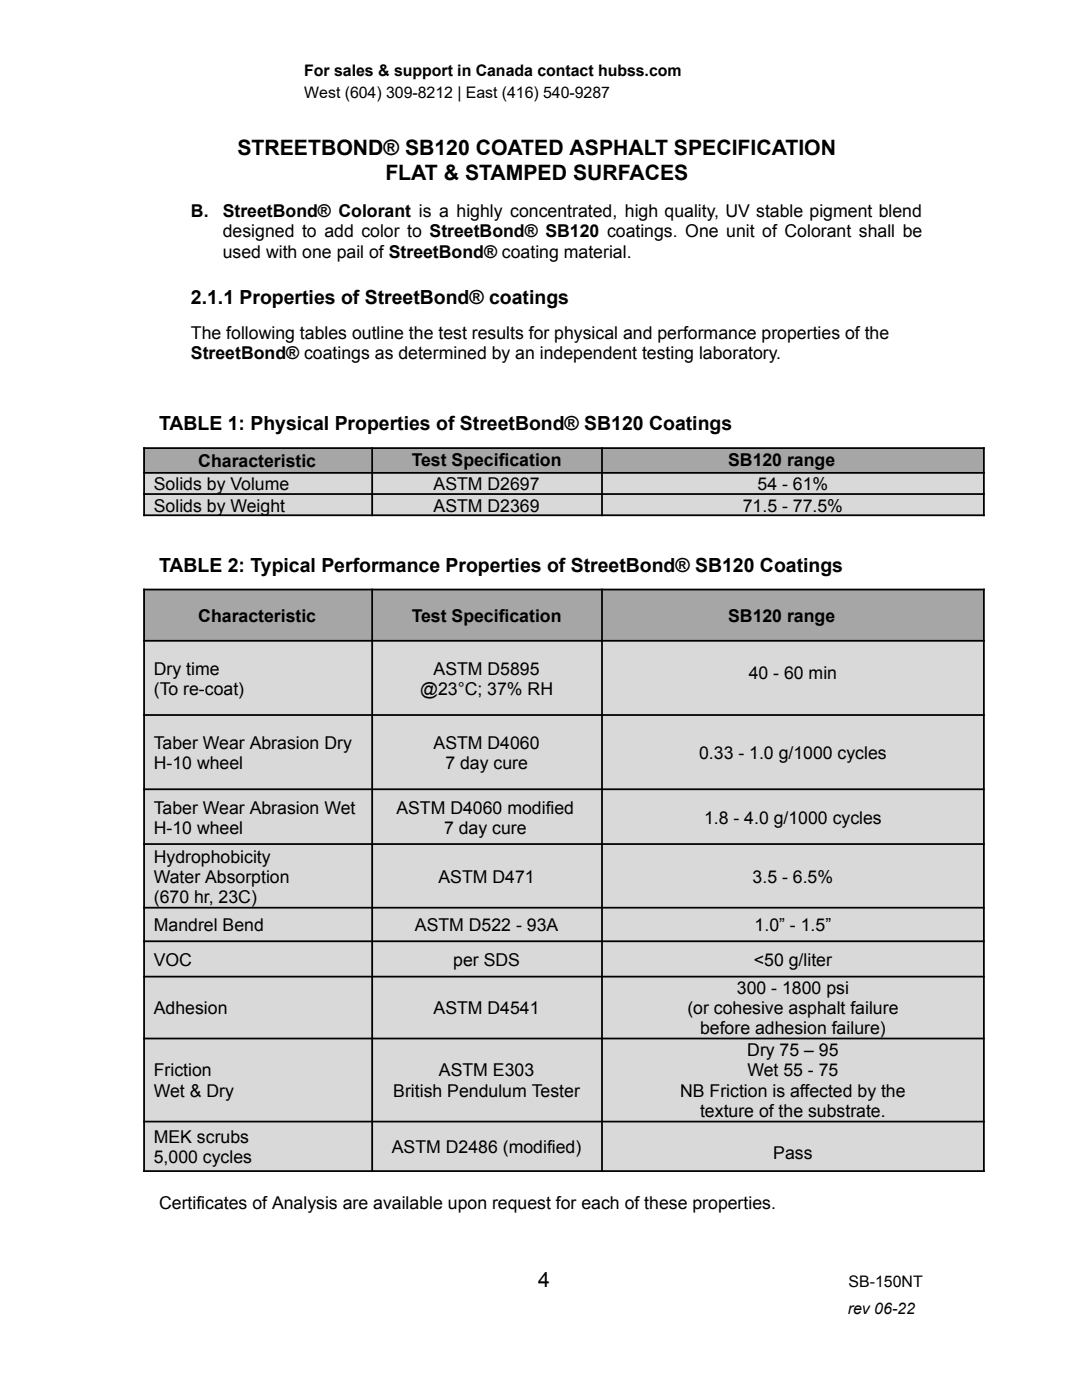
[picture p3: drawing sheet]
<svg xmlns="http://www.w3.org/2000/svg" width="216mm" height="279mm" viewBox="0 0 216 279" stroke-linecap="round" stroke-linejoin="round" font-family="sans-serif">
<defs><g id="words">
<g font-size="4.2">
<text x="47.4" y="31">STREETBOND® SB120 COATED ASPHALT SPECIFICATION</text>
<text x="76.9" y="35.8">FLAT &amp; STAMPED SURFACES</text>
<text x="107.4" y="256.9">4</text>
</g>
<g font-size="3.9">
<text x="38.1" y="60.7">2.1.1 Properties of StreetBond® coatings</text>
<text x="31.7" y="85.8">TABLE 1: Physical Properties of StreetBond® SB120 Coatings</text>
<text x="31.7" y="114.1">TABLE 2: Typical Performance Properties of StreetBond® SB120 Coatings</text>
</g>
<g font-size="3.5">
<text x="38.1" y="43.3">B.</text>
<text x="44.4" y="43.3">StreetBond® Colorant is a highly concentrated, high quality, UV stable pigment blend</text>
<text x="44.4" y="47.4">designed to add color to StreetBond® SB120 coatings. One unit of Colorant shall be</text>
<text x="44.4" y="51.4">used with one pail of StreetBond® coating material.</text>
<text x="38.1" y="67.7">The following tables outline the test results for physical and performance properties of the</text>
<text x="38.1" y="71.7">StreetBond® coatings as determined by an independent testing laboratory.</text>
<text x="39.6" y="93.3">Characteristic</text>
<text x="82.1" y="93.1">Test Specification</text>
<text x="145.3" y="93.1">SB120 range</text>
<text x="30.7" y="97.8">Solids by Volume</text>
<text x="86.5" y="97.8">ASTM D2697</text>
<text x="151.2" y="97.8">54 - 61%</text>
<text x="30.7" y="102.2">Solids by Weight</text>
<text x="86.5" y="102.2">ASTM D2369</text>
<text x="148.2" y="102.2">71.5 - 77.5%</text>
<text x="39.6" y="124.2">Characteristic</text>
<text x="82.1" y="124.2">Test Specification</text>
<text x="145.3" y="124.2">SB120 range</text>
<text x="30.7" y="134.6">Dry time</text>
<text x="86.5" y="134.6">ASTM D5895</text>
<text x="149.4" y="135.5">40 - 60 min</text>
<text x="30.7" y="138.7">(To re-coat)</text>
<text x="83.8" y="138.7">@23°C; 37% RH</text>
<text x="30.7" y="149.4">Taber Wear Abrasion Dry</text>
<text x="86.5" y="149.4">ASTM D4060</text>
<text x="30.7" y="153.5">H-10 wheel</text>
<text x="88.9" y="153.5">7 day cure</text>
<text x="139.5" y="151.5">0.33 - 1.0 g/1000 cycles</text>
<text x="30.7" y="162.4">Taber Wear Abrasion Wet</text>
<text x="30.7" y="166.5">H-10 wheel</text>
<text x="79.1" y="162.4">ASTM D4060 modified</text>
<text x="88.6" y="166.5">7 day cure</text>
<text x="140.5" y="164.4">1.8 - 4.0 g/1000 cycles</text>
<text x="30.7" y="172.1">Hydrophobicity</text>
<text x="30.7" y="176.2">Water Absorption</text>
<text x="87.5" y="176.2">ASTM D471</text>
<text x="150.2" y="176.2">3.5 - 6.5%</text>
<text x="30.7" y="180.3">(670 hr, 23C)</text>
<text x="30.7" y="185.9">Mandrel Bend</text>
<text x="82.8" y="185.9">ASTM D522 - 93A</text>
<text x="150.6" y="185.9">1.0” - 1.5”</text>
<text x="30.7" y="192.7">VOC</text>
<text x="90.4" y="192.7">per SDS</text>
<text x="150.4" y="192.7">&lt;50 g/liter</text>
<text x="30.7" y="202.4">Adhesion</text>
<text x="86.5" y="202.4">ASTM D4541</text>
<text x="137.1" y="202.4">(or cohesive asphalt failure</text>
<text x="147" y="198.3">300 - 1800 psi</text>
<text x="139.7" y="206.4">before adhesion failure)</text>
<text x="30.7" y="214.8">Friction</text>
<text x="87.6" y="214.8">ASTM E303</text>
<text x="149.1" y="210.8">Dry 75 – 95</text>
<text x="149.1" y="214.8">Wet 55 - 75</text>
<text x="30.7" y="218.9">Wet &amp; Dry</text>
<text x="78.5" y="218.9">British Pendulum Tester</text>
<text x="135.7" y="218.9">NB Friction is affected by the</text>
<text x="139.7" y="222.9">texture of the substrate.</text>
<text x="30.7" y="228.1">MEK scrubs</text>
<text x="30.7" y="232.2">5,000 cycles</text>
<text x="78.2" y="230.1">ASTM D2486 (modified)</text>
<text x="154.3" y="231.3">Pass</text>
<text x="31.7" y="241.4">Certificates of Analysis are available upon request for each of these properties.</text>
</g>
<g font-size="3.2">
<text x="60.7" y="15.1">For sales &amp; support in Canada contact hubss.com</text>
<text x="60.7" y="19.6">West (604) 309-8212 | East (416) 540-9287</text>
<text x="169.3" y="256.9">SB-150NT</text>
<text x="169.2" y="262.2">rev 06-22</text>
</g>
</g></defs>
<g fill="#a6a6a6">
<path d="M28.6 89.5h45.5v4.8h-45.5z"/>
<path d="M74.1 89.5h46v4.8h-46z"/>
<path d="M120.1 89.5h76.2v4.8h-76.2z"/>
</g>
<g fill="#d9d9d9">
<path d="M28.6 94.3h45.5v4.2h-45.5z"/>
<path d="M74.1 94.3h46v4.2h-46z"/>
<path d="M120.1 94.3h76.2v4.2h-76.2z"/>
<path d="M28.6 98.5h45.5v4.5h-45.5z"/>
<path d="M74.1 98.5h46v4.5h-46z"/>
<path d="M120.1 98.5h76.2v4.5h-76.2z"/>
</g>
<g fill="#a6a6a6">
<path d="M28.6 117.8h45.5v10h-45.5z"/>
<path d="M74.1 117.8h46v10h-46z"/>
<path d="M120.1 117.8h76.2v10h-76.2z"/>
</g>
<g fill="#d9d9d9">
<path d="M28.6 127.8h45.5v14.8h-45.5z"/>
<path d="M74.1 127.8h46v14.8h-46z"/>
<path d="M120.1 127.8h76.2v14.8h-76.2z"/>
<path d="M28.6 142.6h45.5v14.9h-45.5z"/>
<path d="M74.1 142.6h46v14.9h-46z"/>
<path d="M120.1 142.6h76.2v14.9h-76.2z"/>
<path d="M28.6 157.5h45.5v11.1h-45.5z"/>
<path d="M74.1 157.5h46v11.1h-46z"/>
<path d="M120.1 157.5h76.2v11.1h-76.2z"/>
<path d="M28.6 168.6h45.5v12.4h-45.5z"/>
<path d="M74.1 168.6h46v12.4h-46z"/>
<path d="M120.1 168.6h76.2v12.4h-76.2z"/>
<path d="M28.6 181h45.5v6.9h-45.5z"/>
<path d="M74.1 181h46v6.9h-46z"/>
<path d="M120.1 181h76.2v6.9h-76.2z"/>
<path d="M28.6 187.9h45.5v6.9h-45.5z"/>
<path d="M74.1 187.9h46v6.9h-46z"/>
<path d="M120.1 187.9h76.2v6.9h-76.2z"/>
<path d="M28.6 194.8h45.5v12.4h-45.5z"/>
<path d="M74.1 194.8h46v12.4h-46z"/>
<path d="M120.1 194.8h76.2v12.4h-76.2z"/>
<path d="M28.6 207.2h45.5v16.4h-45.5z"/>
<path d="M74.1 207.2h46v16.4h-46z"/>
<path d="M120.1 207.2h76.2v16.4h-76.2z"/>
<path d="M28.6 223.6h45.5v10.1h-45.5z"/>
<path d="M74.1 223.6h46v10.1h-46z"/>
<path d="M120.1 223.6h76.2v10.1h-76.2z"/>
</g>
<g fill="none" stroke="#000" stroke-width=".35">
<path d="M28.6 89.4h167.9M28.6 94.4h167.9M28.6 98.6h167.9M28.8 89.3v13.7M74.3 89.3v13.7M120.1 89.3v13.7M196.3 89.3v13.7M28.6 102.8h167.9M28.6 117.7h167.9M28.8 117.5v116.4M74.3 117.5v116.4M120.1 117.5v116.4"/>
<path d="M196.3 117.5v116.4M28.6 127.9h167.9M28.6 142.7h167.9M28.6 157.5h167.9M28.6 168.5h167.9M28.6 181.2h167.9M28.6 187.9h167.9M28.6 194.9h167.9M28.6 207.3h167.9M28.6 223.8h167.9M28.6 233.7h167.9"/>
</g>
<use href="#words"/>
</svg>
